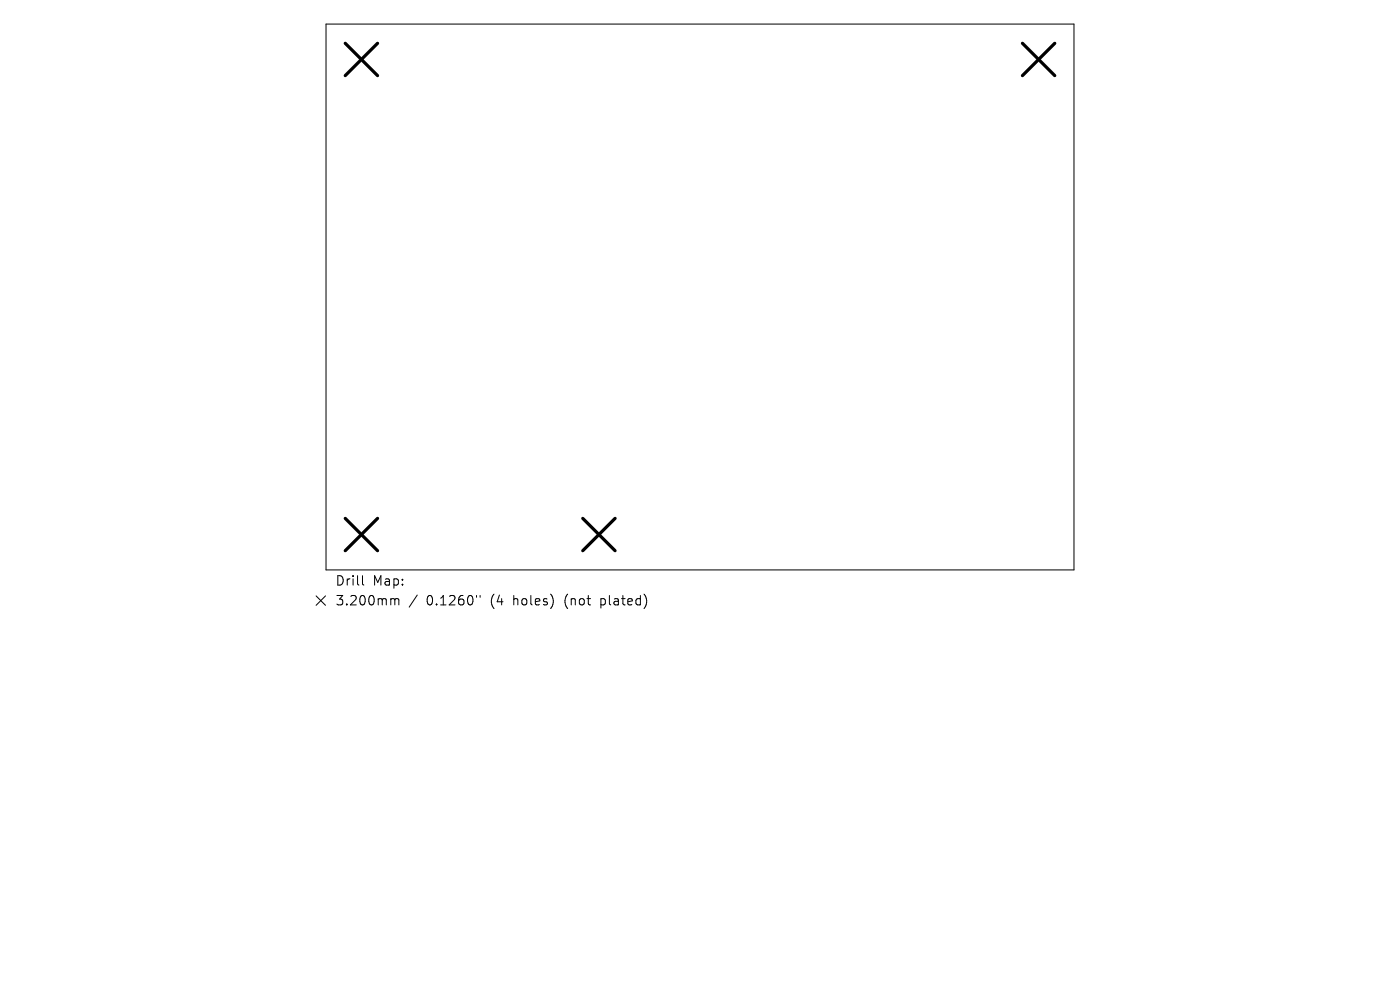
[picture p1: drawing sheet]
<svg xmlns="http://www.w3.org/2000/svg" width="297mm" height="210mm" viewBox="0 0 297 210" stroke-linecap="round" stroke-linejoin="round" font-family="sans-serif">
<defs><g id="words">
<g font-size="2.8">
<text x="71.1" y="124.5">Drill</text>
<text x="79.1" y="124.5">Map:</text>
<text x="71.1" y="128.7">3.200mm</text>
<text x="90.5" y="128.7">0.1260&quot;</text>
<text x="104.2" y="128.7">(4</text>
<text x="109.2" y="128.7">holes)</text>
<text x="120.2" y="128.7">(not</text>
<text x="128.1" y="128.7">plated)</text>
</g>
</g></defs>
<path d="M69.2 5.1h158.6v115.8h-158.6zM67.1 126.4l2 2M69.1 126.4l-2 2M76.9 122.1v1.7l.3 .3M83.2 127l.5 .1 .1 .2M83.8 127.3l.2-.3 .5 .1 .1 1.2M83.8 127.3v1M88.5 126.2l-1.7 2.6M101.1 126.3v.4M101.9 126.3v.4" fill="none" stroke="#000" stroke-width=".21"/>
<path d="M73.2 9.2l6.9 6.8M80.1 9.2l-6.9 6.8M216.9 9.2l6.9 6.8M223.8 9.2l-6.9 6.8M73.2 110l6.9 6.8M80.1 110l-6.9 6.8M123.6 110l6.9 6.8M130.5 110l-6.9 6.8" fill="none" stroke="#000" stroke-width=".69"/>
<use href="#words"/>
</svg>
